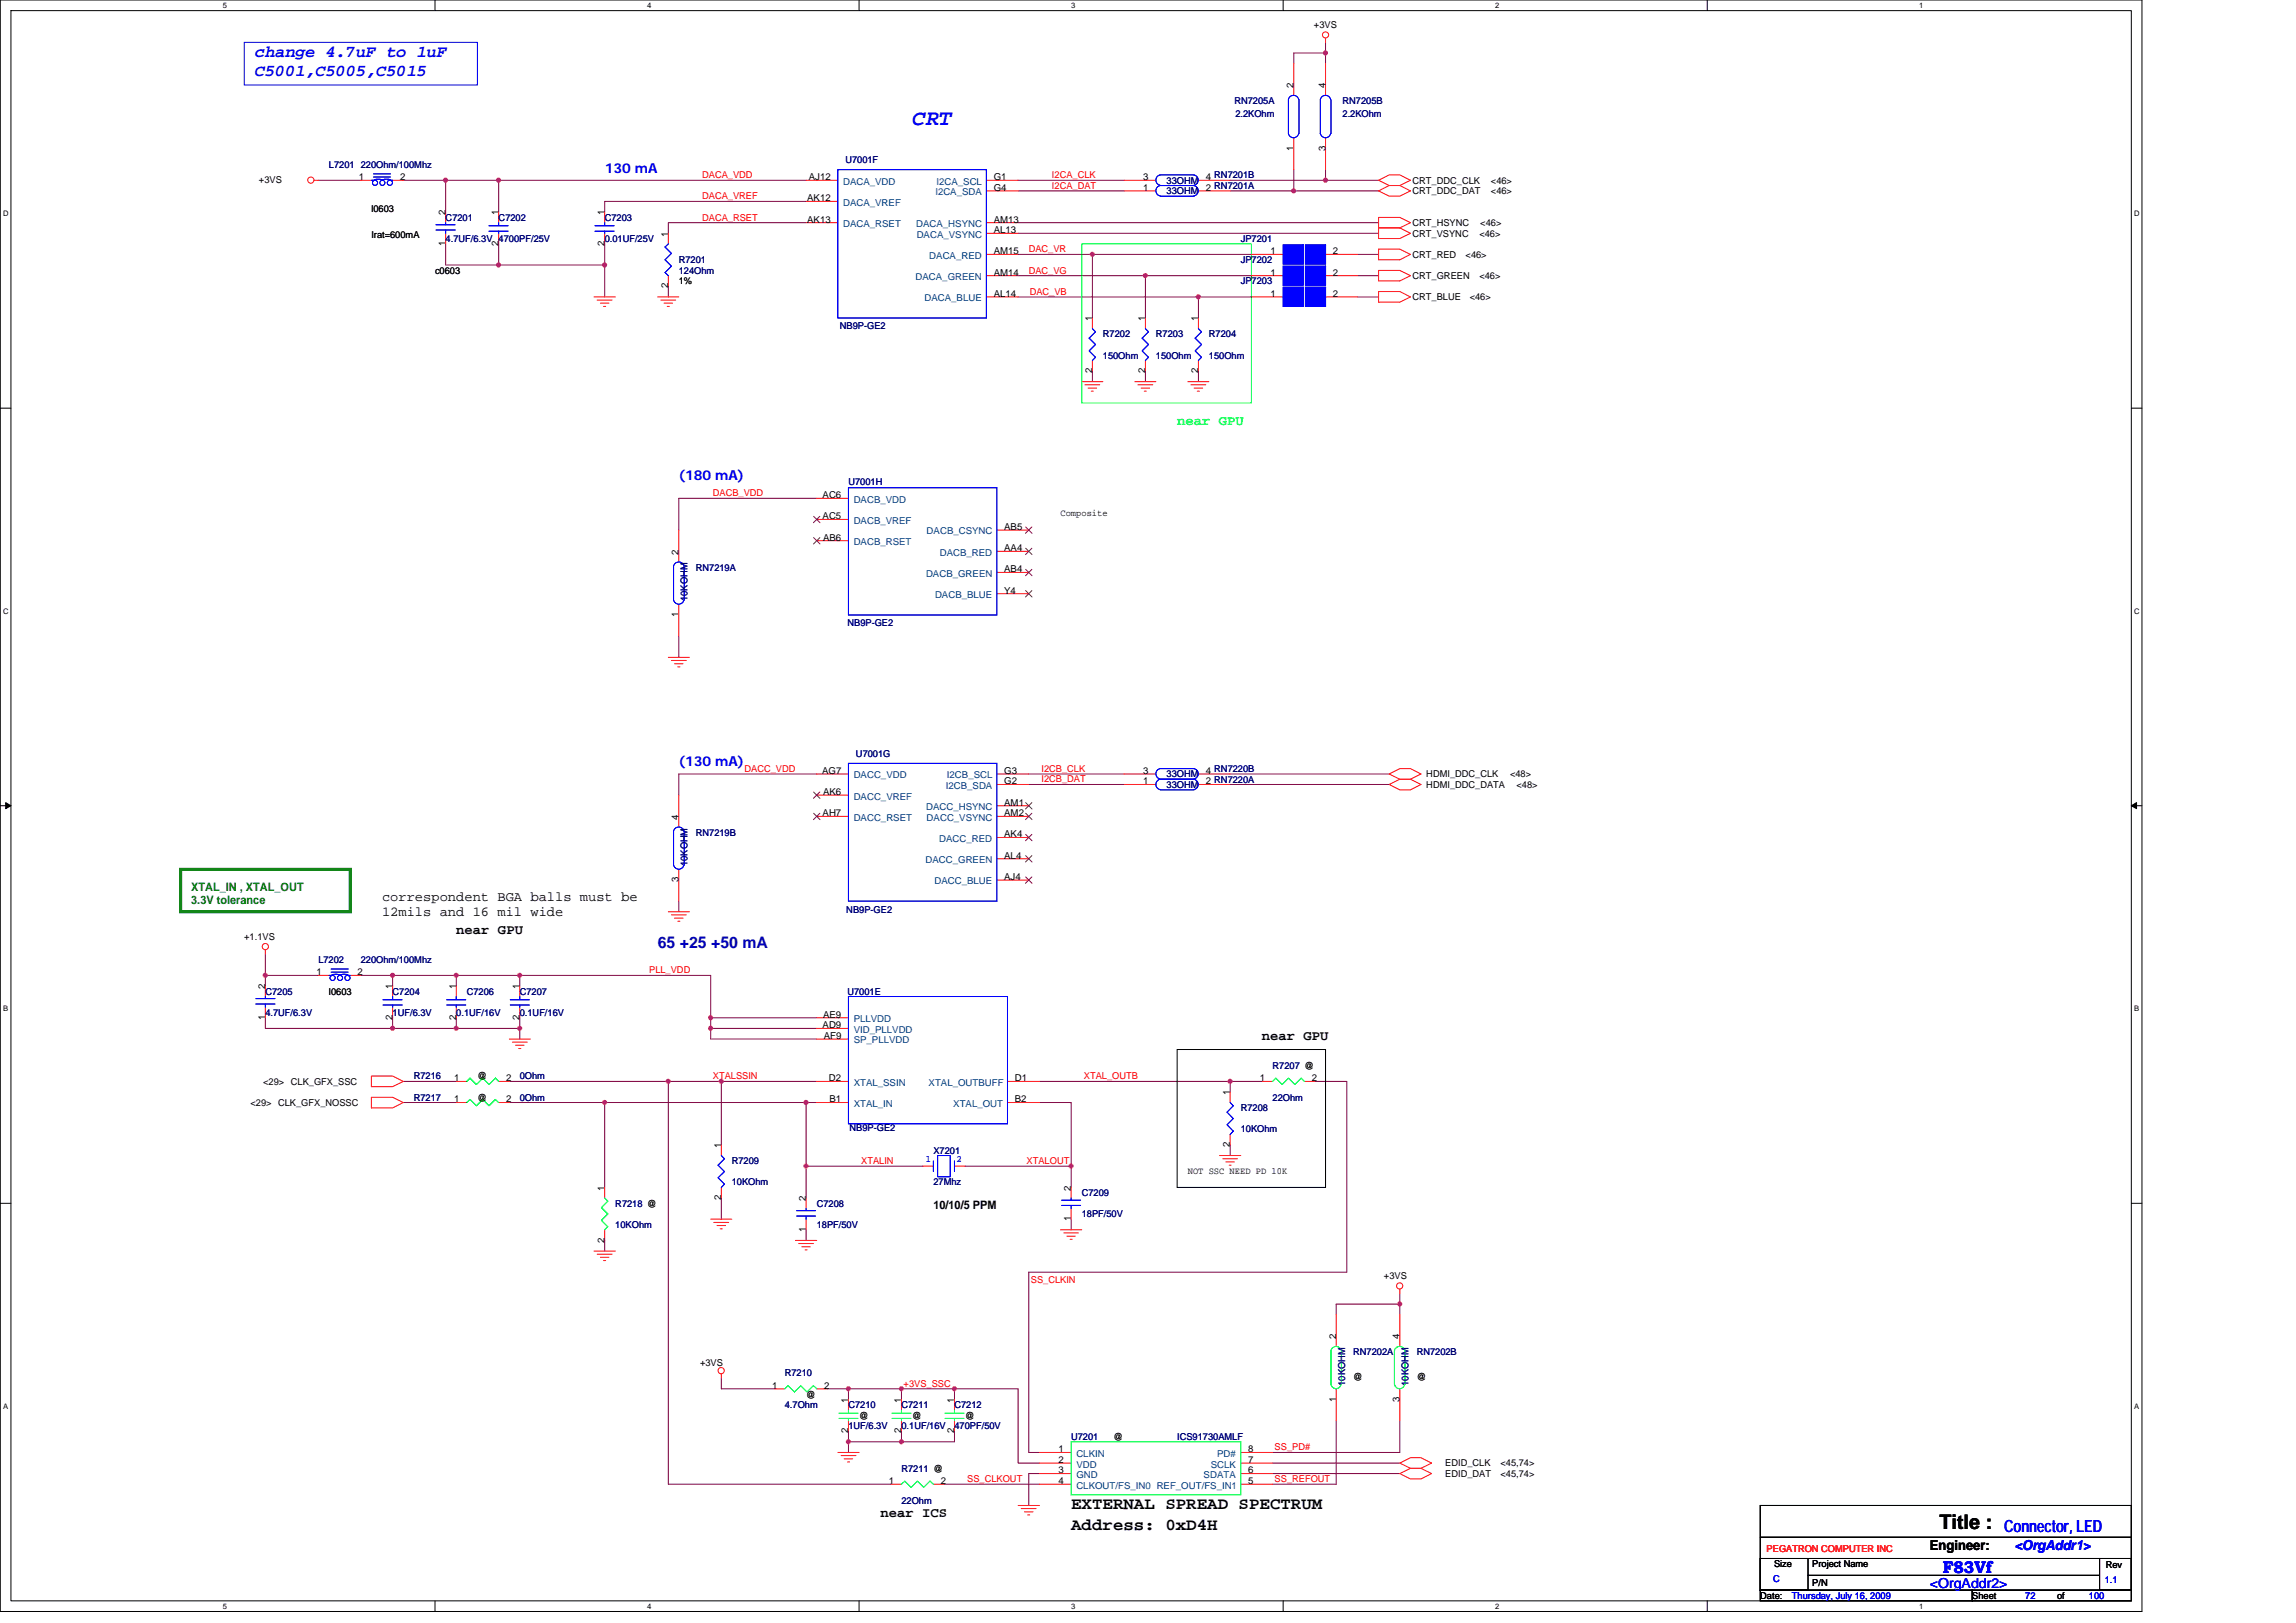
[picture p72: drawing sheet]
<svg xmlns="http://www.w3.org/2000/svg" width="297mm" height="210mm" viewBox="0 0 297 210" stroke-linecap="round" stroke-linejoin="round" font-family="sans-serif">
<defs><g id="words">
<text font-size="2.9" fill="#00f" x="118" y="16.1">CRT</text>
<text font-size="2.6" x="250.9" y="197.9">Title :</text>
<g font-size="2.2" fill="#00f">
<text x="33" y="7.3">change 4.7uF to 1uF</text>
<text x="33" y="9.8">C5001,C5005,C5015</text>
<text x="251.3" y="203.5">F83Vf</text>
<text x="259.3" y="198.2">Connector, LED</text>
</g>
<g font-size="2.2">
<text x="138.6" y="195.2">EXTERNAL SPREAD SPECTRUM</text>
<text x="138.6" y="198">Address: 0xD4H</text>
</g>
<text font-size="2.1" fill="#0000a0" x="85.1" y="122.6">65 +25 +50 mA</text>
<g font-size="1.8" fill="#00f">
<text x="78.2" y="22.4">130 mA</text>
<text x="87.8" y="62.1">(180 mA)</text>
<text x="87.8" y="99.2">(130 mA)</text>
<text x="260.6" y="200.5">&lt;OrgAddr1&gt;</text>
<text x="249.7" y="205.4">&lt;OrgAddr2&gt;</text>
</g>
<text font-size="1.8" fill="#0f0" x="152.3" y="54.9">near GPU</text>
<g font-size="1.8">
<text x="49.4" y="116.6">correspondent BGA balls must be</text>
<text x="49.4" y="118.5">12mils and 16 mil wide</text>
<text x="59" y="120.8">near GPU</text>
<text x="163.3" y="134.5">near GPU</text>
<text x="113.9" y="196.2">near ICS</text>
<text x="249.7" y="200.5">Engineer:</text>
</g>
<g font-size="1.5" fill="#008000">
<text x="24.7" y="115.2">XTAL_IN , XTAL_OUT</text>
<text x="24.7" y="117">3.3V tolerance</text>
</g>
<text font-size="1.5" x="120.8" y="156.4">10/10/5 PPM</text>
<g font-size="1.2">
<text x="170" y="3.6">+3VS</text>
<text x="167.4" y="11.4" transform="rotate(-90 167.4 11.4)">2</text>
<text x="171.5" y="11.4" transform="rotate(-90 171.5 11.4)">4</text>
<text x="33.5" y="23.6">+3VS</text>
<text x="46.4" y="23.3">1</text>
<text x="51.7" y="23.3">2</text>
<text x="104.6" y="23.3">AJ12</text>
<text x="128.6" y="23.3">G1</text>
<text x="147.9" y="23.3">3</text>
<text x="156" y="23.3">4 RN7201B</text>
<text x="167.4" y="19.5" transform="rotate(-90 167.4 19.5)">1</text>
<text x="171.5" y="19.5" transform="rotate(-90 171.5 19.5)">3</text>
<text x="182.7" y="23.7">CRT_DDC_CLK</text>
<text x="192.9" y="23.7">&lt;46&gt;</text>
<text x="48" y="27.5">l0603</text>
<text x="57.6" y="27.9" transform="rotate(-90 57.6 27.9)">2</text>
<text x="64.5" y="27.9" transform="rotate(-90 64.5 27.9)">1</text>
<text x="78.2" y="27.9" transform="rotate(-90 78.2 27.9)">1</text>
<text x="104.4" y="26">AK12</text>
<text x="104.4" y="28.8">AK13</text>
<text x="128.6" y="24.7">G4</text>
<text x="128.6" y="28.8">AM13</text>
<text x="147.9" y="24.7">1</text>
<text x="156" y="24.7">2 RN7201A</text>
<text x="182.7" y="29.3">CRT_HSYNC</text>
<text x="182.7" y="25.1">CRT_DDC_DAT</text>
<text x="191.5" y="29.3">&lt;46&gt;</text>
<text x="192.9" y="25.1">&lt;46&gt;</text>
<text x="48" y="30.8">Irat=600mA</text>
<text x="56.3" y="35.4">c0603</text>
<text x="57.6" y="31.8" transform="rotate(-90 57.6 31.8)">1</text>
<text x="64.5" y="31.8" transform="rotate(-90 64.5 31.8)">2</text>
<text x="78.2" y="31.8" transform="rotate(-90 78.2 31.8)">2</text>
<text x="86.4" y="30.6" transform="rotate(-90 86.4 30.6)">1</text>
<text x="128.6" y="30.2">AL13</text>
<text x="128.6" y="35.6">AM14</text>
<text x="128.6" y="32.9">AM15</text>
<text x="164.4" y="35.6">1</text>
<text x="164.4" y="32.9">1</text>
<text x="172.4" y="35.6">2</text>
<text x="172.4" y="32.9">2</text>
<text x="182.7" y="30.6">CRT_VSYNC</text>
<text x="182.7" y="33.4">CRT_RED</text>
<text x="189.6" y="33.4">&lt;46&gt;</text>
<text x="191.4" y="30.6">&lt;46&gt;</text>
<text x="86.4" y="37.3" transform="rotate(-90 86.4 37.3)">2</text>
<text x="87.8" y="36.8">1%</text>
<text x="128.6" y="38.4">AL14</text>
<text x="141.3" y="41.6" transform="rotate(-90 141.3 41.6)">1</text>
<text x="148.2" y="41.6" transform="rotate(-90 148.2 41.6)">1</text>
<text x="155" y="41.6" transform="rotate(-90 155 41.6)">1</text>
<text x="164.4" y="38.4">1</text>
<text x="172.4" y="38.4">2</text>
<text x="182.7" y="36.1">CRT_GREEN</text>
<text x="182.7" y="38.8">CRT_BLUE</text>
<text x="190.1" y="38.8">&lt;46&gt;</text>
<text x="191.4" y="36.1">&lt;46&gt;</text>
<text x="141.3" y="48.3" transform="rotate(-90 141.3 48.3)">2</text>
<text x="148.2" y="48.3" transform="rotate(-90 148.2 48.3)">2</text>
<text x="155" y="48.3" transform="rotate(-90 155 48.3)">2</text>
<text x="106.4" y="64.5">AC6</text>
<text x="87.8" y="71.8" transform="rotate(-90 87.8 71.8)">2</text>
<text x="106.4" y="67.2">AC5</text>
<text x="106.5" y="69.9">AB6</text>
<text x="129.9" y="71.3">AA4</text>
<text x="129.9" y="68.6">AB5</text>
<text x="137.2" y="66.8">Composite</text>
<text x="129.9" y="76.8">Y4</text>
<text x="129.9" y="74">AB4</text>
<text x="87.8" y="79.8" transform="rotate(-90 87.8 79.8)">1</text>
<text x="106.4" y="100.1">AG7</text>
<text x="129.9" y="101.5">G2</text>
<text x="129.9" y="100.1">G3</text>
<text x="147.9" y="101.5">1</text>
<text x="147.9" y="100.1">3</text>
<text x="156" y="101.5">2 RN7220A</text>
<text x="156" y="100.1">4 RN7220B</text>
<text x="184.5" y="100.6">HDMI_DDC_CLK</text>
<text x="184.5" y="101.9">HDMI_DDC_DATA</text>
<text x="195.4" y="100.6">&lt;48&gt;</text>
<text x="196.2" y="101.9">&lt;48&gt;</text>
<text x="87.8" y="106" transform="rotate(-90 87.8 106)">4</text>
<text x="106.4" y="105.6">AH7</text>
<text x="106.5" y="102.8">AK6</text>
<text x="129.9" y="104.2">AM1</text>
<text x="129.9" y="105.6">AM2</text>
<text x="129.9" y="111.1">AL4</text>
<text x="129.9" y="108.3">AK4</text>
<text x="129.9" y="113.8">AJ4</text>
<text x="87.8" y="114.1" transform="rotate(-90 87.8 114.1)">3</text>
<text x="31.6" y="121.6">+1.1VS</text>
<text x="34.3" y="132" transform="rotate(-90 34.3 132)">1</text>
<text x="34.3" y="128" transform="rotate(-90 34.3 128)">2</text>
<text x="40.9" y="126.2">1</text>
<text x="42.6" y="128.7">l0603</text>
<text x="46.3" y="126.2">2</text>
<text x="50.8" y="132" transform="rotate(-90 50.8 132)">2</text>
<text x="50.8" y="128" transform="rotate(-90 50.8 128)">1</text>
<text x="59" y="132" transform="rotate(-90 59 132)">2</text>
<text x="59" y="128" transform="rotate(-90 59 128)">1</text>
<text x="67.2" y="132" transform="rotate(-90 67.2 132)">2</text>
<text x="67.2" y="128" transform="rotate(-90 67.2 128)">1</text>
<text x="106.5" y="131.7">AE9</text>
<text x="106.4" y="133">AD9</text>
<text x="106.6" y="134.4">AF9</text>
<text x="32.4" y="143.1">&lt;29&gt; CLK_GFX_NOSSC</text>
<text x="34.1" y="140.3">&lt;29&gt; CLK_GFX_SSC</text>
<text x="58.8" y="142.6">1</text>
<text x="58.8" y="139.9">1</text>
<text x="61.8" y="142.4">@</text>
<text x="61.8" y="139.7">@</text>
<text x="65.5" y="142.6">2</text>
<text x="65.5" y="139.9">2</text>
<text x="107.2" y="139.9">D2</text>
<text x="107.3" y="142.6">B1</text>
<text x="131.3" y="139.9">D1</text>
<text x="131.3" y="142.6">B2</text>
<text x="159.1" y="141.7" transform="rotate(-90 159.1 141.7)">1</text>
<text x="163" y="139.9">1</text>
<text x="169.7" y="139.9">2</text>
<text x="93.3" y="148.5" transform="rotate(-90 93.3 148.5)">1</text>
<text x="159.1" y="148.4" transform="rotate(-90 159.1 148.4)">2</text>
<text x="78.2" y="154.1" transform="rotate(-90 78.2 154.1)">1</text>
<text x="93.3" y="155.3" transform="rotate(-90 93.3 155.3)">2</text>
<text x="104.3" y="155.4" transform="rotate(-90 104.3 155.4)">2</text>
<text x="138.6" y="154.1" transform="rotate(-90 138.6 154.1)">2</text>
<text x="153.7" y="151.8">NOT SSC NEED PD 10K</text>
<text x="78.2" y="160.8" transform="rotate(-90 78.2 160.8)">2</text>
<text x="104.3" y="159.4" transform="rotate(-90 104.3 159.4)">1</text>
<text x="138.6" y="158" transform="rotate(-90 138.6 158)">1</text>
<text x="179" y="165.4">+3VS</text>
<text x="172.8" y="173.2" transform="rotate(-90 172.8 173.2)">2</text>
<text x="181.1" y="173.2" transform="rotate(-90 181.1 173.2)">4</text>
<text x="90.6" y="176.7">+3VS</text>
<text x="99.9" y="179.7">1</text>
<text x="106.6" y="179.7">2</text>
<text x="175.1" y="178.6">@</text>
<text x="183.3" y="178.6">@</text>
<text x="104.3" y="180.8">@</text>
<text x="109.7" y="185.4" transform="rotate(-90 109.7 185.4)">2</text>
<text x="109.7" y="181.5" transform="rotate(-90 109.7 181.5)">1</text>
<text x="111.1" y="183.6">@</text>
<text x="116.6" y="185.4" transform="rotate(-90 116.6 185.4)">2</text>
<text x="116.6" y="181.5" transform="rotate(-90 116.6 181.5)">1</text>
<text x="118" y="183.6">@</text>
<text x="123.5" y="185.4" transform="rotate(-90 123.5 185.4)">2</text>
<text x="123.5" y="181.5" transform="rotate(-90 123.5 181.5)">1</text>
<text x="124.9" y="183.6">@</text>
<text x="172.8" y="181.3" transform="rotate(-90 172.8 181.3)">1</text>
<text x="181.1" y="181.3" transform="rotate(-90 181.1 181.3)">3</text>
<text x="136.9" y="187.9">1</text>
<text x="136.9" y="189.3">2</text>
<text x="136.9" y="190.6">3</text>
<text x="144.1" y="186.3">@</text>
<text x="161.5" y="190.6">6</text>
<text x="161.5" y="189.3">7</text>
<text x="161.5" y="187.9">8</text>
<text x="187" y="189.7">EDID_CLK</text>
<text x="187" y="191.1">EDID_DAT</text>
<text x="194.1" y="189.7">&lt;45,74&gt;</text>
<text x="194.1" y="191.1">&lt;45,74&gt;</text>
<text x="115" y="192">1</text>
<text x="121.7" y="192">2</text>
<text x="136.9" y="192">4</text>
<text x="161.5" y="192">5</text>
<text x="229.5" y="202.8">Size</text>
<text x="234.5" y="202.8">Project Name</text>
<text x="272.4" y="202.9">Rev</text>
<text x="227.7" y="206.9">Date:</text>
<text x="234.5" y="205.2">P/N</text>
<text x="255.2" y="206.9">Sheet</text>
<text x="266.1" y="206.9">of</text>
</g>
<g font-size="1.2" fill="#000080">
<text x="159.7" y="13.5">RN7205A</text>
<text x="159.8" y="15.1">2.2KOhm</text>
<text x="173.7" y="13.5">RN7205B</text>
<text x="173.7" y="15.1">2.2KOhm</text>
<text x="42.6" y="21.7">L7201 220Ohm/100Mhz</text>
<text x="109.4" y="21.1">U7001F</text>
<text x="150.9" y="23.7">33OHM</text>
<text x="57.7" y="28.6">C7201</text>
<text x="64.5" y="28.6">C7202</text>
<text x="78.2" y="28.6">C7203</text>
<text x="150.9" y="25.1">33OHM</text>
<text x="57.7" y="31.3">4.7UF/6.3V 4700PF/25V</text>
<text x="78.2" y="31.3">0.01UF/25V</text>
<text x="87.8" y="34">R7201</text>
<text x="87.8" y="35.4">124Ohm</text>
<text x="160.5" y="34">JP7202</text>
<text x="160.5" y="31.3">JP7201</text>
<text x="160.5" y="36.8">JP7203</text>
<text x="108.7" y="42.5">NB9P-GE2</text>
<text x="142.7" y="43.6">R7202</text>
<text x="142.7" y="46.4">150Ohm</text>
<text x="149.5" y="43.6">R7203</text>
<text x="149.5" y="46.4">150Ohm</text>
<text x="156.4" y="43.6">R7204</text>
<text x="156.4" y="46.4">150Ohm</text>
<text x="109.8" y="62.7">U7001H</text>
<text x="89" y="77.8" transform="rotate(-90 89 77.8)">10KOHM</text>
<text x="90" y="73.8">RN7219A</text>
<text x="109.6" y="81">NB9P-GE2</text>
<text x="110.7" y="98">U7001G</text>
<text x="150.9" y="101.9">33OHM</text>
<text x="150.9" y="100.6">33OHM</text>
<text x="89" y="112.1" transform="rotate(-90 89 112.1)">10KOHM</text>
<text x="90" y="108.1">RN7219B</text>
<text x="109.5" y="118.1">NB9P-GE2</text>
<text x="41.2" y="124.6">L7202</text>
<text x="46.7" y="124.6">220Ohm/100Mhz</text>
<text x="34.3" y="128.7">C7205</text>
<text x="34.3" y="131.4">4.7UF/6.3V</text>
<text x="50.8" y="128.7">C7204</text>
<text x="50.8" y="131.4">1UF/6.3V</text>
<text x="59" y="131.4">0.1UF/16V</text>
<text x="60.4" y="128.7">C7206</text>
<text x="67.2" y="128.7">C7207</text>
<text x="67.2" y="131.4">0.1UF/16V</text>
<text x="109.6" y="128.7">U7001E</text>
<text x="53.5" y="142.4">R7217</text>
<text x="53.5" y="139.7">R7216</text>
<text x="67.2" y="142.4">0Ohm</text>
<text x="67.2" y="139.7">0Ohm</text>
<text x="160.5" y="143.8">R7208</text>
<text x="164.6" y="138.3">R7207 @</text>
<text x="164.6" y="142.4">22Ohm</text>
<text x="109.9" y="146.4">NB9P-GE2</text>
<text x="120.8" y="149.3">X7201</text>
<text x="160.5" y="146.5">10KOhm</text>
<text x="94.7" y="150.6">R7209</text>
<text x="94.7" y="153.4">10KOhm</text>
<text x="120.8" y="153.4">27Mhz</text>
<text x="140" y="154.7">C7209</text>
<text x="79.6" y="156.1">R7218 @</text>
<text x="79.6" y="158.9">10KOhm</text>
<text x="105.7" y="156.1">C7208</text>
<text x="105.7" y="158.9">18PF/50V</text>
<text x="140" y="157.5">18PF/50V</text>
<text x="101.5" y="178.1">R7210</text>
<text x="174" y="179.3" transform="rotate(-90 174 179.3)">10KOHM</text>
<text x="175.1" y="175.3">RN7202A</text>
<text x="182.2" y="179.3" transform="rotate(-90 182.2 179.3)">10KOHM</text>
<text x="183.3" y="175.3">RN7202B</text>
<text x="101.5" y="182.2">4.7Ohm</text>
<text x="109.8" y="182.2">C7210</text>
<text x="109.8" y="184.9">1UF/6.3V</text>
<text x="116.6" y="182.2">C7211</text>
<text x="116.6" y="184.9">0.1UF/16V</text>
<text x="123.5" y="182.2">C7212</text>
<text x="123.5" y="184.9">470PF/50V</text>
<text x="116.6" y="190.4">R7211 @</text>
<text x="138.6" y="186.3">U7201</text>
<text x="152.3" y="186.3">ICS91730AMLF</text>
<text x="116.6" y="194.5">22Ohm</text>
</g>
<g font-size="1.2" fill="#f00">
<text x="90.8" y="23.1">DACA_VDD</text>
<text x="136.1" y="23.1">I2CA_CLK</text>
<text x="90.8" y="28.5">DACA_RSET</text>
<text x="90.8" y="25.8">DACA_VREF</text>
<text x="136.1" y="24.4">I2CA_DAT</text>
<text x="133.1" y="32.6">DAC_VR</text>
<text x="133.1" y="35.4">DAC_VG</text>
<text x="133.2" y="38.1">DAC_VB</text>
<text x="92.2" y="64.2">DACB_VDD</text>
<text x="96.3" y="99.9">DACC_VDD</text>
<text x="134.7" y="99.9">I2CB_CLK</text>
<text x="134.7" y="101.2">I2CB_DAT</text>
<text x="84" y="125.9">PLL_VDD</text>
<text x="92.2" y="139.6">XTALSSIN</text>
<text x="140.2" y="139.6">XTAL_OUTB</text>
<text x="111.4" y="150.6">XTALIN</text>
<text x="132.8" y="150.6">XTALOUT</text>
<text x="133.4" y="166">SS_CLKIN</text>
<text x="116.9" y="179.4">+3VS_SSC</text>
<text x="125.1" y="191.7">SS_CLKOUT</text>
<text x="164.9" y="187.6">SS_PD#</text>
<text x="164.9" y="191.7">SS_REFOUT</text>
<text x="228.6" y="200.8">PEGATRON COMPUTER INC</text>
</g>
<g font-size="1.2" fill="#004080">
<text x="109.1" y="23.9">DACA_VDD</text>
<text x="121.2" y="23.9">I2CA_SCL</text>
<text x="109.1" y="26.6">DACA_VREF</text>
<text x="109.1" y="29.4">DACA_RSET</text>
<text x="118.5" y="29.4">DACA_HSYNC</text>
<text x="121" y="25.3">I2CA_SDA</text>
<text x="118.6" y="30.8">DACA_VSYNC</text>
<text x="120.2" y="33.5">DACA_RED</text>
<text x="118.4" y="36.2">DACA_GREEN</text>
<text x="119.6" y="39">DACA_BLUE</text>
<text x="110.4" y="65">DACB_VDD</text>
<text x="110.4" y="67.8">DACB_VREF</text>
<text x="110.4" y="70.5">DACB_RSET</text>
<text x="119.9" y="69.2">DACB_CSYNC</text>
<text x="121.6" y="71.9">DACB_RED</text>
<text x="119.8" y="74.6">DACB_GREEN</text>
<text x="121" y="77.4">DACB_BLUE</text>
<text x="110.4" y="100.7">DACC_VDD</text>
<text x="122.5" y="100.7">I2CB_SCL</text>
<text x="110.4" y="103.4">DACC_VREF</text>
<text x="110.4" y="106.2">DACC_RSET</text>
<text x="119.8" y="104.8">DACC_HSYNC</text>
<text x="119.9" y="106.2">DACC_VSYNC</text>
<text x="122.4" y="102.1">I2CB_SDA</text>
<text x="119.7" y="111.7">DACC_GREEN</text>
<text x="121.5" y="108.9">DACC_RED</text>
<text x="120.9" y="114.4">DACC_BLUE</text>
<text x="110.4" y="132.2">PLLVDD</text>
<text x="110.4" y="133.6">VID_PLLVDD</text>
<text x="110.4" y="135">SP_PLLVDD</text>
<text x="110.4" y="140.5">XTAL_SSIN</text>
<text x="110.4" y="143.2">XTAL_IN</text>
<text x="120.1" y="140.5">XTAL_OUTBUFF</text>
<text x="123.3" y="143.2">XTAL_OUT</text>
<text x="139.3" y="188.5">CLKIN</text>
<text x="139.3" y="189.9">VDD</text>
<text x="139.3" y="191.2">GND</text>
<text x="155.7" y="191.2">SDATA</text>
<text x="156.6" y="189.9">SCLK</text>
<text x="157.5" y="188.5">PD#</text>
<text x="139.3" y="192.6">CLKOUT/FS_IN0 REF_OUT/FS_IN1</text>
</g>
<g font-size="1.2" fill="#00f">
<text x="119.8" y="150.3">1</text>
<text x="123.8" y="150.3">2</text>
<text x="229.4" y="204.7">C</text>
<text x="231.8" y="206.9">Thursday, July 16, 2009</text>
<text x="262" y="206.9">72</text>
<text x="270.3" y="206.9">100</text>
<text x="272.3" y="204.8">1.1</text>
</g>
<g font-size="1">
<text x="28.8" y="1">5</text>
<text x="83.7" y="1">4</text>
<text x="138.6" y="1">3</text>
<text x="193.4" y="1">2</text>
<text x="248.3" y="1">1</text>
<text x=".4" y="28">D</text>
<text x="276.1" y="28">D</text>
<text x=".4" y="79.4">C</text>
<text x="276.1" y="79.4">C</text>
<text x=".4" y="130.9">B</text>
<text x="276.1" y="130.9">B</text>
<text x=".4" y="182.3">A</text>
<text x="276.1" y="182.3">A</text>
<text x="28.8" y="208.2">5</text>
<text x="83.7" y="208.2">4</text>
<text x="138.6" y="208.2">3</text>
<text x="193.4" y="208.2">2</text>
<text x="248.3" y="208.2">1</text>
</g>
</g></defs>
<path d="M0 0h277.1v208.5h-277.1zM1.4 1.4h274.3v205.7h-274.3z" fill="none" stroke="#000" stroke-width=".13"/>
<g fill="#fff">
<path d="M28.8 .1h.6v1.1h-.6z"/>
<path d="M28.8 207.3h.6v1.1h-.6z"/>
</g>
<path d="M56.3 0v1.4M56.3 207.1v1.4" fill="none" stroke="#000" stroke-width=".13"/>
<g fill="#fff">
<path d="M83.7 .1h.6v1.1h-.6z"/>
<path d="M83.7 207.3h.6v1.1h-.6z"/>
</g>
<path d="M111.1 0v1.4M111.1 207.1v1.4" fill="none" stroke="#000" stroke-width=".13"/>
<g fill="#fff">
<path d="M138.6 .1h.5v1.1h-.5z"/>
<path d="M138.6 207.3h.5v1.1h-.5z"/>
</g>
<path d="M166 0v1.4M166 207.1v1.4" fill="none" stroke="#000" stroke-width=".13"/>
<g fill="#fff">
<path d="M193.4 .1h.6v1.1h-.6z"/>
<path d="M193.4 207.3h.6v1.1h-.6z"/>
</g>
<path d="M220.9 0v1.4M220.9 207.1v1.4" fill="none" stroke="#000" stroke-width=".13"/>
<g fill="#fff">
<path d="M248.3 .1h.6v1.1h-.6z"/>
<path d="M248.3 207.3h.6v1.1h-.6z"/>
<path d="M.4 27.1h.7v1.1h-.7z"/>
<path d="M276.1 27.1h.7v1.1h-.7z"/>
<path d="M.4 78.5h.7v1.1h-.7z"/>
<path d="M276.1 78.5h.7v1.1h-.7z"/>
</g>
<path d="M0 52.8h1.4M275.7 52.8h1.4" fill="none" stroke="#000" stroke-width=".13"/>
<g fill="#fff">
<path d="M.4 130h.7v1.1h-.7z"/>
<path d="M276.1 130h.7v1.1h-.7z"/>
</g>
<path d="M0 104.2h1.4M275.7 104.2h1.4" fill="none" stroke="#000" stroke-width=".13"/>
<path d="M.7 103.8l.7 .4-.7 .4zM275.7 104.2l.7-.4v.8z" fill="#000" stroke="#000" stroke-width=".13"/>
<g fill="#fff">
<path d="M.4 181.4h.7v1.1h-.7z"/>
<path d="M276.1 181.4h.7v1.1h-.7z"/>
</g>
<path d="M152.3 135.8h19.2v17.8h-19.2zM0 155.7h1.4M275.7 155.7h1.4M227.7 194.8h48v10.9h-48zM227.7 198.9h48M227.7 201.6h6.2v4.1h-6.2zM227.7 205.7h27.5v1.4h-27.5zM233.9 203.8h37.7M234 201.6h37.6M255.2 205.7h20.5v1.4h-20.5zM271.6 201.6h4.1v4.1h-4.1z" fill="none" stroke="#000" stroke-width=".13"/>
<g fill="none" stroke="#800040" stroke-width=".13">
<path d="M171.5 6.9h-4.1v1.3M171.5 5.5v2.7M41.2 23.3h5.5M52.2 23.3h5.5M57.7 23.3v4.1M57.7 31.6v2.7h6.8M57.7 23.3h6.8M64.5 23.3h39.8M64.5 23.3v4.1M64.5 31.6v2.7M64.5 34.3h13.7M78.2 34.3v4.1"/>
<path d="M78.2 31.6v2.7M86.5 37v1.4M104.3 26.1h-26.1v1.3M104.3 28.8h-17.8v1.4M131.7 24.7h13.7M131.7 35.7h16.5v5.4M131.7 38.4h23.3v2.7M131.7 28.8h46.6M131.7 30.2h46.6M131.7 23.3h13.7M131.7 32.9h9.6v8.2M141.3 32.9h20.6"/>
<path d="M148.2 35.7h13.7M155 38.4h6.9M159.1 24.7h8.3M159.1 23.3h12.4M167.4 24.7h10.9M167.4 21.9v2.8M171.5 23.3h6.8M171.5 21.9v1.4M175.6 32.9h2.7M175.6 38.4h2.7M175.6 35.7h2.7M141.3 48v1.4"/>
<path d="M148.2 48v1.4M155 48v1.4M105.7 64.5h-17.9v4.1M87.8 82.3v2.7M87.8 116.6v1.4M105.7 100.1h-17.9v2.8M133.1 100.1h12.3M133.1 101.5h12.3M159.1 100.1h20.6M159.1 101.5h20.6M34.3 126.2v1.4M34.3 131.7v1.4h16.5"/>
<path d="M34.3 123.4v2.8M34.3 126.2h6.9M46.7 126.2h4.1v1.4M50.8 131.7v1.4M50.8 126.2h8.2M50.8 133.1h8.2M52.2 139.9h6.8M59 126.2v1.4M59 131.7v1.4M59 133.1h8.2M59 126.2h8.2M65.9 139.9h20.6"/>
<path d="M67.2 126.2v1.4M67.2 131.7v1.4M67.2 133.1v1.3M67.2 126.2h24.7v5.5M86.5 139.9v52.1h28.7M86.5 139.9h6.8v8.2M91.9 131.7h13.8M91.9 133.1h13.8M91.9 131.7v1.4M91.9 133.1v1.3h13.8M93.3 139.9h12.4M134.5 139.9h24.6v1.4"/>
<path d="M159.1 139.9h4.2M170.1 139.9h4.1v24.7h-41.1v23.3h1.4M52.2 142.6h6.8M65.9 142.6h12.3M78.2 142.6v11M78.2 142.6h26.1M93.3 155v2.7M104.3 150.9v4.1M104.3 142.6h1.4M104.3 150.9h15.1M104.3 159.1v1.4M104.3 142.6v8.3"/>
<path d="M124.9 150.9h13.7M134.5 142.6h4.1v8.3M138.6 157.7v1.4M138.6 150.9v2.7M159.1 148.1v1.4M78.2 160.5v1.4M93.3 178.3v1.4h6.9M107 179.7h2.8M109.8 179.7v1.4M109.8 179.7h6.8M116.6 179.7v1.4M116.6 179.7h6.9"/>
<path d="M123.5 179.7h8.2v9.6h2.8M123.5 179.7v1.4M181.1 168.7h-8.2v1.4M181.1 168.7v1.4M181.1 167.3v1.4M109.8 186.5v1.4M109.8 185.2v1.3h6.8M116.6 185.2v1.3M122.1 192h12.4M123.5 185.2v1.3h-6.9M134.5 190.6h-1.4v4.2M164.6 189.3h16.5"/>
<path d="M164.6 190.6h16.5M172.9 183.8v8.2h-8.3M181.1 183.8v4.1h-16.5"/>
</g>
<g fill="#f0f" stroke="#f0f" stroke-width=".13">
<circle cx="93.3" cy="139.9" r=".27"/>
<circle cx="141.3" cy="32.9" r=".27"/>
<circle cx="148.2" cy="35.7" r=".27"/>
<circle cx="155" cy="38.4" r=".27"/>
<circle cx="167.4" cy="24.7" r=".27"/>
<circle cx="171.5" cy="23.3" r=".27"/>
<circle cx="57.6" cy="23.3" r=".27"/>
<circle cx="64.5" cy="23.3" r=".27"/>
<circle cx="78.2" cy="34.3" r=".27"/>
<circle cx="64.5" cy="34.3" r=".27"/>
<circle cx="109.8" cy="179.7" r=".27"/>
<circle cx="50.8" cy="126.2" r=".27"/>
<circle cx="116.6" cy="186.5" r=".27"/>
<circle cx="123.5" cy="179.7" r=".27"/>
<circle cx="159.1" cy="139.9" r=".27"/>
<circle cx="138.6" cy="150.9" r=".27"/>
<circle cx="91.9" cy="133" r=".27"/>
<circle cx="91.9" cy="131.7" r=".27"/>
<circle cx="50.8" cy="133" r=".27"/>
<circle cx="67.2" cy="133" r=".27"/>
<circle cx="59" cy="133" r=".27"/>
<circle cx="104.3" cy="150.9" r=".27"/>
<circle cx="59" cy="126.2" r=".27"/>
<circle cx="34.3" cy="126.2" r=".27"/>
<circle cx="109.8" cy="186.5" r=".27"/>
<circle cx="67.2" cy="126.2" r=".27"/>
<circle cx="116.6" cy="179.7" r=".27"/>
<circle cx="181.1" cy="168.7" r=".27"/>
<circle cx="171.5" cy="6.8" r=".27"/>
<circle cx="86.4" cy="139.9" r=".27"/>
<circle cx="104.3" cy="142.6" r=".27"/>
<circle cx="78.2" cy="142.6" r=".27"/>
</g>
<g fill="none" stroke="#f00" stroke-width=".13">
<path d="M167.4 8.2v4.1M167.4 17.8v4.1M171.5 8.2v4.1M171.5 17.8v4.1M171.5 4.9v.6M40.6 23.3h.6M46.7 23.3h1.3M50.8 23.3h1.4M57.7 27.4v1.4M57.7 30.2v1.4M64.5 27.4v1.4M64.5 30.2v1.4"/>
<path d="M76.9 38.4h2.7M77.3 38.8h1.9M77.7 39.2h1.1M78.1 39.6h.3M78.2 27.4v1.4M78.2 30.2v1.4M85.1 38.4h2.7M85.5 38.8h1.9M85.9 39.2h1.1M86.3 39.6h.3M86.5 30.2v1.4M86.5 35.7v1.3"/>
<path d="M104.3 23.3h4.1M104.3 26.1h4.1M104.3 28.8h4.1M127.6 35.7h4.1M127.6 24.7h4.1M127.6 38.4h4.1M127.6 23.3h4.1M127.6 28.8h4.1M127.6 30.2h4.1M127.6 32.9h4.1M145.4 24.7h4.1M145.4 23.3h4.1"/>
<path d="M155 24.7h4.1M155 23.3h4.1M161.9 35.7h4.1M161.9 38.4h4.1M161.9 32.9h4.1M171.5 35.7h4.1M171.5 38.4h4.1M171.5 32.9h4.1M178.3 23.3l1.4-.7h1.4l1.4 .7-1.4 .7h-1.4zM178.3 24.7l1.4-.7h1.4l1.4 .7-1.4 .7h-1.4zM178.3 29.5h2.8M178.3 29.5v1.4h2.8l1.4-.7-1.4-.7"/>
<path d="M178.3 32.2h2.8l1.4 .7-1.4 .7h-2.8zM178.3 35h2.8l1.4 .7-1.4 .6h-2.8zM178.3 37.7h2.8l1.4 .7-1.4 .7h-2.8zM181.1 29.5l1.4-.7-1.4-.7h-2.8v1.4M140 49.4h2.7M140.4 49.8h1.9M140.8 50.2h1.1M141.2 50.6h.3M141.3 41.1v1.4M141.3 46.6v1.4M146.8 49.4h2.7M147.2 49.8h1.9"/>
<path d="M147.6 50.2h1.1M148 50.6h.3M148.2 41.1v1.4M148.2 46.6v1.4M153.7 49.4h2.7M154.1 49.8h1.9M154.5 50.2h1.1M154.9 50.6h.3M155 41.1v1.4M155 46.6v1.4M87.8 68.6v4.1M87.8 78.2v4.1"/>
<path d="M105.7 64.5h4.1M105.7 67.2h4.1M105.7 70h4.1M129 68.6h4.1M129 71.3h4.1M129 74.1h4.1M129 76.8h4.1M86.5 85h2.7M86.9 85.4h1.9M87.3 85.9h1.1M87.7 86.3h.3M86.5 118h2.7"/>
<path d="M86.9 118.4h1.9M87.3 118.8h1.1M87.7 119.2h.3M87.8 102.9v4.1M87.8 112.5v4.1M105.7 100.1h4.1M105.7 102.9h4.1M105.7 105.6h4.1M129 101.5h4.1M129 100.1h4.1M129 105.6h4.1M129 104.2h4.1"/>
<path d="M129 108.4h4.1M129 111.1h4.1M129 113.9h4.1M145.4 101.5h4.1M145.4 100.1h4.1M155 101.5h4.1M155 100.1h4.1M179.7 100.1l1.4-.7h1.4l1.3 .7-1.3 .7h-1.4zM179.7 101.5l1.4-.7h1.4l1.3 .7-1.3 .7h-1.4zM34.3 122.9v.5M34.3 127.6v1.3M34.3 130.3v1.4"/>
<path d="M41.2 126.2h1.4M45.3 126.2h1.4M48 139.2h2.8l1.4 .7-1.4 .7h-2.8zM50.8 127.6v1.3M50.8 130.3v1.4M59 127.6v1.3M59 130.3v1.4M59 139.9h1.4M64.5 139.9h1.4M65.9 134.4h2.7M66.3 134.8h1.9M66.7 135.2h1.1"/>
<path d="M67.1 135.7h.3M67.2 127.6v1.3M67.2 130.3v1.4M105.7 139.9h4.1M105.7 131.7h4.1M105.7 133.1h4.1M105.7 134.4h4.1M130.3 139.9h4.2M163.3 139.9h1.3M168.8 139.9h1.3M48 142h2.8l1.4 .6-1.4 .7h-2.8zM59 142.6h1.4"/>
<path d="M64.5 142.6h1.4M78.2 153.6v1.4M78.2 159.1v1.4M91.9 157.7h2.8M92.3 158.2h2M92.8 158.6h1.1M93.2 159h.2M93.3 148.1v1.4M93.3 153.6v1.4M104.3 155v1.4M104.3 157.7v1.4M105.7 142.6h4.1"/>
<path d="M119.4 150.9h1.4M123.5 150.9h1.4M130.3 142.6h4.2M137.2 159.1h2.8M137.6 159.5h1.9M138 159.9h1.1M138.6 153.6v1.4M138.6 156.4v1.3M157.8 149.5h2.7M158.2 149.9h1.9M158.6 150.3h1.1M159 150.7h.3"/>
<path d="M159.1 141.3v1.3M159.1 146.8v1.3M76.9 161.9h2.7M77.3 162.3h1.9M77.7 162.7h1.1M78.1 163.1h.3M93.3 177.8v.5M100.2 179.7h1.3M102.9 160.5h2.8M103.3 160.9h1.9M103.7 161.3h1.1M104.2 161.7h.2"/>
<path d="M105.7 179.7h1.3M138.4 160.3h.3M172.9 170.1v4.1M172.9 179.7v4.1M181.1 166.8v.5M181.1 170.1v4.1M181.1 179.7v4.1M108.4 187.9h2.7M108.8 188.3h1.9M109.2 188.7h1.1M109.6 189.1h.3M109.8 181.1v1.3"/>
<path d="M109.8 183.8v1.4M115.2 192h1.4M116.6 181.1v1.3M116.6 183.8v1.4M120.8 192h1.3M123.5 181.1v1.3M123.5 183.8v1.4M131.7 194.8h2.8M132.1 195.2h1.9M132.5 195.6h1.1M132.9 196h.3M134.5 192h4.1"/>
<path d="M134.5 187.9h4.1M134.5 189.3h4.1M134.5 190.6h4.1M160.5 192h4.1M160.5 187.9h4.1M160.5 189.3h4.1M160.5 190.6h4.1M181.1 189.3l1.4-.7h1.3l1.4 .7-1.4 .7h-1.3zM181.1 190.6l1.4-.6h1.3l1.4 .6-1.4 .7h-1.3z"/>
<circle cx="171.5" cy="4.5" r=".4"/>
<circle cx="40.2" cy="23.3" r=".4"/>
<circle cx="34.3" cy="122.5" r=".4"/>
<circle cx="93.3" cy="177.3" r=".4"/>
<circle cx="181.1" cy="166.4" r=".4"/>
</g>
<path d="M140 31.6h21.9v20.5h-21.9zM64.5 139.9l-.4-.4-.8 .8-.8-.8-.9 .8-.8-.8-.4 .4M64.5 142.6l-.4-.4-.8 .9-.8-.9-.9 .9-.8-.9-.4 .4M78.2 155l.4 .4-.8 .8 .8 .9-.8 .8 .8 .8-.4 .4" fill="none" stroke="#0f0" stroke-width=".13"/>
<path d="M23.4 112.5h21.9v5.5h-21.9z" fill="none" stroke="#008000" stroke-width=".4"/>
<g fill="none" stroke="#00f" stroke-width=".13">
<path d="M31.6 5.5h30.2v5.5h-30.2zM166.7 12.9v4.4M166.7 17.3a.68 .68 0 0 0 .6 .5 .68 .68 0 0 0 .7-.5M168 12.8a.69 .69 0 0 0-.7-.5 .69 .69 0 0 0-.6 .6M168.1 12.9v4.4M170.8 12.8a.69 .69 0 0 1 .7-.5 .69 .69 0 0 1 .6 .6M170.8 12.9v4.4a.68 .68 0 0 0 .7 .5 .68 .68 0 0 0 .6-.5M172.2 12.9v4.4M48 23.3h.5M48.3 22.9h2.2M48.3 22.5h2.2M48.4 23.3l.5-.1 .5 .1"/>
<path d="M49.5 23.3l.5-.1 .5 .1M50.4 23.3h.4M56.4 29.8h2.5M56.4 29.1h2.5M57.7 29.8v.4M57.7 28.8v.3M63.3 29.2h2.4M63.3 29.9h2.4M64.5 28.8v.4M64.5 29.9v.3M77 29.2h2.5M77 29.9h2.5"/>
<path d="M78.2 28.8v.4M78.2 29.9v.3M86.5 31.6l-.5 .4 .9 .8-.9 .8 .9 .8-.9 .9 .5 .4M108.4 21.9h19.2v19.2h-19.2zM150 24a.67 .67 0 0 0-.5 .7 .67 .67 0 0 0 .6 .6M150 22.6a.67 .67 0 0 0-.5 .7 .67 .67 0 0 0 .6 .7M150.1 25.4h4.4M150.1 24h4.4M150.1 22.6h4.4a.68 .68 0 0 1 .5 .7 .68 .68 0 0 1-.5 .7M154.5 24a.67 .67 0 0 1 .5 .7 .67 .67 0 0 1-.5 .6M141.3 42.5l.4 .4-.8 .9 .8 .8-.8 .8 .8 .8-.4 .4M148.2 42.5l.4 .4-.8 .9 .8 .8-.8 .8 .8 .8-.4 .4"/>
<path d="M155 42.5l.4 .4-.8 .9 .8 .8-.8 .8 .8 .8-.4 .4M87.1 73.2a.69 .69 0 0 1 .7-.5 .69 .69 0 0 1 .7 .5M87.1 73.3v4.3a.68 .68 0 0 0 .7 .6 .68 .68 0 0 0 .7-.6M88.5 73.3v4.3M109.8 63.1h19.2v16.5h-19.2zM109.8 98.8h19.2v17.8h-19.2zM150 99.5a.67 .67 0 0 0-.5 .6 .67 .67 0 0 0 .6 .7M150.1 99.4h4.4a.68 .68 0 0 1 .5 .7 .68 .68 0 0 1-.5 .7M87.1 107.5a.69 .69 0 0 1 .7-.5 .69 .69 0 0 1 .7 .5M87.1 107.5v4.4a.68 .68 0 0 0 .7 .6 .68 .68 0 0 0 .7-.6M88.5 107.5v4.4M150 100.8a.69 .69 0 0 0-.5 .7 .69 .69 0 0 0 .6 .7"/>
<path d="M150.1 102.2h4.4M150.1 100.8h4.4a.68 .68 0 0 1 .5 .7 .68 .68 0 0 1-.5 .7M33.1 129.9h2.5M33.1 129.2h2.5M34.3 129.9v.4M34.3 128.9v.3M42.6 126.2h.4M42.8 125.8h2.2M42.8 125.4h2.2M42.9 126.1l.5-.1 .5 .1M44 126.1l.5-.1 .5 .1M44.9 126.2h.4"/>
<path d="M49.5 129.3h2.5M49.5 130h2.5M50.8 128.9v.4M50.8 130v.3M57.8 129.3h2.5M57.8 130h2.5M59 128.9v.4M59 130v.3M66 129.3h2.5M66 130h2.5M67.2 128.9v.4M67.2 130v.3"/>
<path d="M109.8 128.9h20.5v16.5h-20.5zM93.3 149.5l.4 .4-.8 .8 .8 .9-.8 .8 .8 .8-.4 .4M103.1 157.3h2.4M103.1 156.6h2.4M104.3 157.3v.4M104.3 156.4v.2M120.8 150.2v1.4M121.3 149.5h1.6v2.8h-1.6zM123.5 150.2v1.4M137.3 156h2.5M137.3 155.3h2.5M138.6 156v.4"/>
<path d="M138.6 155v.3M159.1 142.6l.5 .5-.9 .8 .9 .8-.9 .8 .9 .8-.5 .5"/>
<circle cx="48.5" cy="23.7" r=".33"/>
<circle cx="49.5" cy="23.7" r=".33"/>
<circle cx="50.4" cy="23.7" r=".33"/>
<circle cx="43" cy="126.5" r=".33"/>
<circle cx="44" cy="126.5" r=".33"/>
<circle cx="45" cy="126.5" r=".33"/>
</g>
<g fill="none" stroke="#00ff80" stroke-width=".13">
<path d="M168.8 139.9l-.5-.4-.8 .8-.8-.8-.8 .8-.8-.8-.5 .4M105.7 179.7l-.5-.4-.8 .8-.8-.8-.8 .8-.8-.8-.5 .4M172.2 174.8v4.3a.67 .67 0 0 0 .7 .6 .67 .67 0 0 0 .6-.6M172.2 174.7a.67 .67 0 0 1 .7-.5 .67 .67 0 0 1 .6 .5M173.5 174.8v4.3M180.4 174.8v4.3a.68 .68 0 0 0 .7 .6 .68 .68 0 0 0 .6-.6M180.4 174.7a.67 .67 0 0 1 .7-.5 .67 .67 0 0 1 .6 .5M181.8 174.8v4.3M108.5 182.8h2.5M108.5 183.5h2.5M109.8 182.4v.4M109.8 183.5v.3"/>
<path d="M115.4 182.8h2.5M115.4 183.5h2.5M116.6 182.4v.4M116.6 183.5v.3M120.8 192l-.5-.4-.8 .8-.8-.8-.8 .8-.9-.8-.4 .4M122.3 182.8h2.4M122.3 183.5h2.4M123.5 182.4v.4M123.5 183.5v.3M138.6 186.5h21.9v6.9h-21.9z"/>
</g>
<g fill="#00f" stroke="#00f" stroke-width=".13">
<path d="M166 34.4v2.5h2.6v-2.5z" fill-rule="evenodd"/>
<path d="M168.9 34.4v2.5h2.6v-2.5z" fill-rule="evenodd"/>
<path d="M166 34.4v2.5h2.6v-2.5z" fill-rule="evenodd"/>
<path d="M168.9 34.4v2.5h2.6v-2.5z" fill-rule="evenodd"/>
<path d="M166 37.2v2.4h2.6v-2.4z" fill-rule="evenodd"/>
<path d="M168.9 37.2v2.4h2.6v-2.4z" fill-rule="evenodd"/>
<path d="M166 37.2v2.4h2.6v-2.4z" fill-rule="evenodd"/>
<path d="M168.9 37.2v2.4h2.6v-2.4z" fill-rule="evenodd"/>
<path d="M166 31.7v2.5h2.6v-2.5z" fill-rule="evenodd"/>
<path d="M168.9 31.7v2.5h2.6v-2.5z" fill-rule="evenodd"/>
<path d="M166 31.7v2.5h2.6v-2.5z" fill-rule="evenodd"/>
<path d="M168.9 31.7v2.5h2.6v-2.5z" fill-rule="evenodd"/>
</g>
<g fill="none" stroke="#804000" stroke-width=".13">
<path d="M105.3 66.8l.8 .8M105.3 69.6l.8 .8M106.1 66.8l-.9 .8M106.1 69.6l-.9 .8M132.7 68.2l.8 .8M132.7 70.9l.8 .9M132.7 73.7l.8 .8M132.7 76.4l.8 .8M133.5 68.2l-.8 .8M133.5 70.9l-.8 .9M133.5 73.7l-.8 .8M133.5 76.4l-.8 .8"/>
<path d="M105.3 102.5l.8 .8M105.3 105.2l.8 .8M106.1 102.5l-.9 .8M106.1 105.2l-.9 .8M132.7 103.8l.8 .9M132.7 105.2l.8 .8M132.7 107.9l.8 .9M132.7 110.7l.8 .8M132.7 113.5l.8 .8M133.5 103.8l-.8 .9M133.5 105.2l-.8 .8M133.5 107.9l-.8 .9"/>
<path d="M133.5 110.7l-.8 .8M133.5 113.5l-.8 .8"/>
</g>
<use href="#words"/>
</svg>
